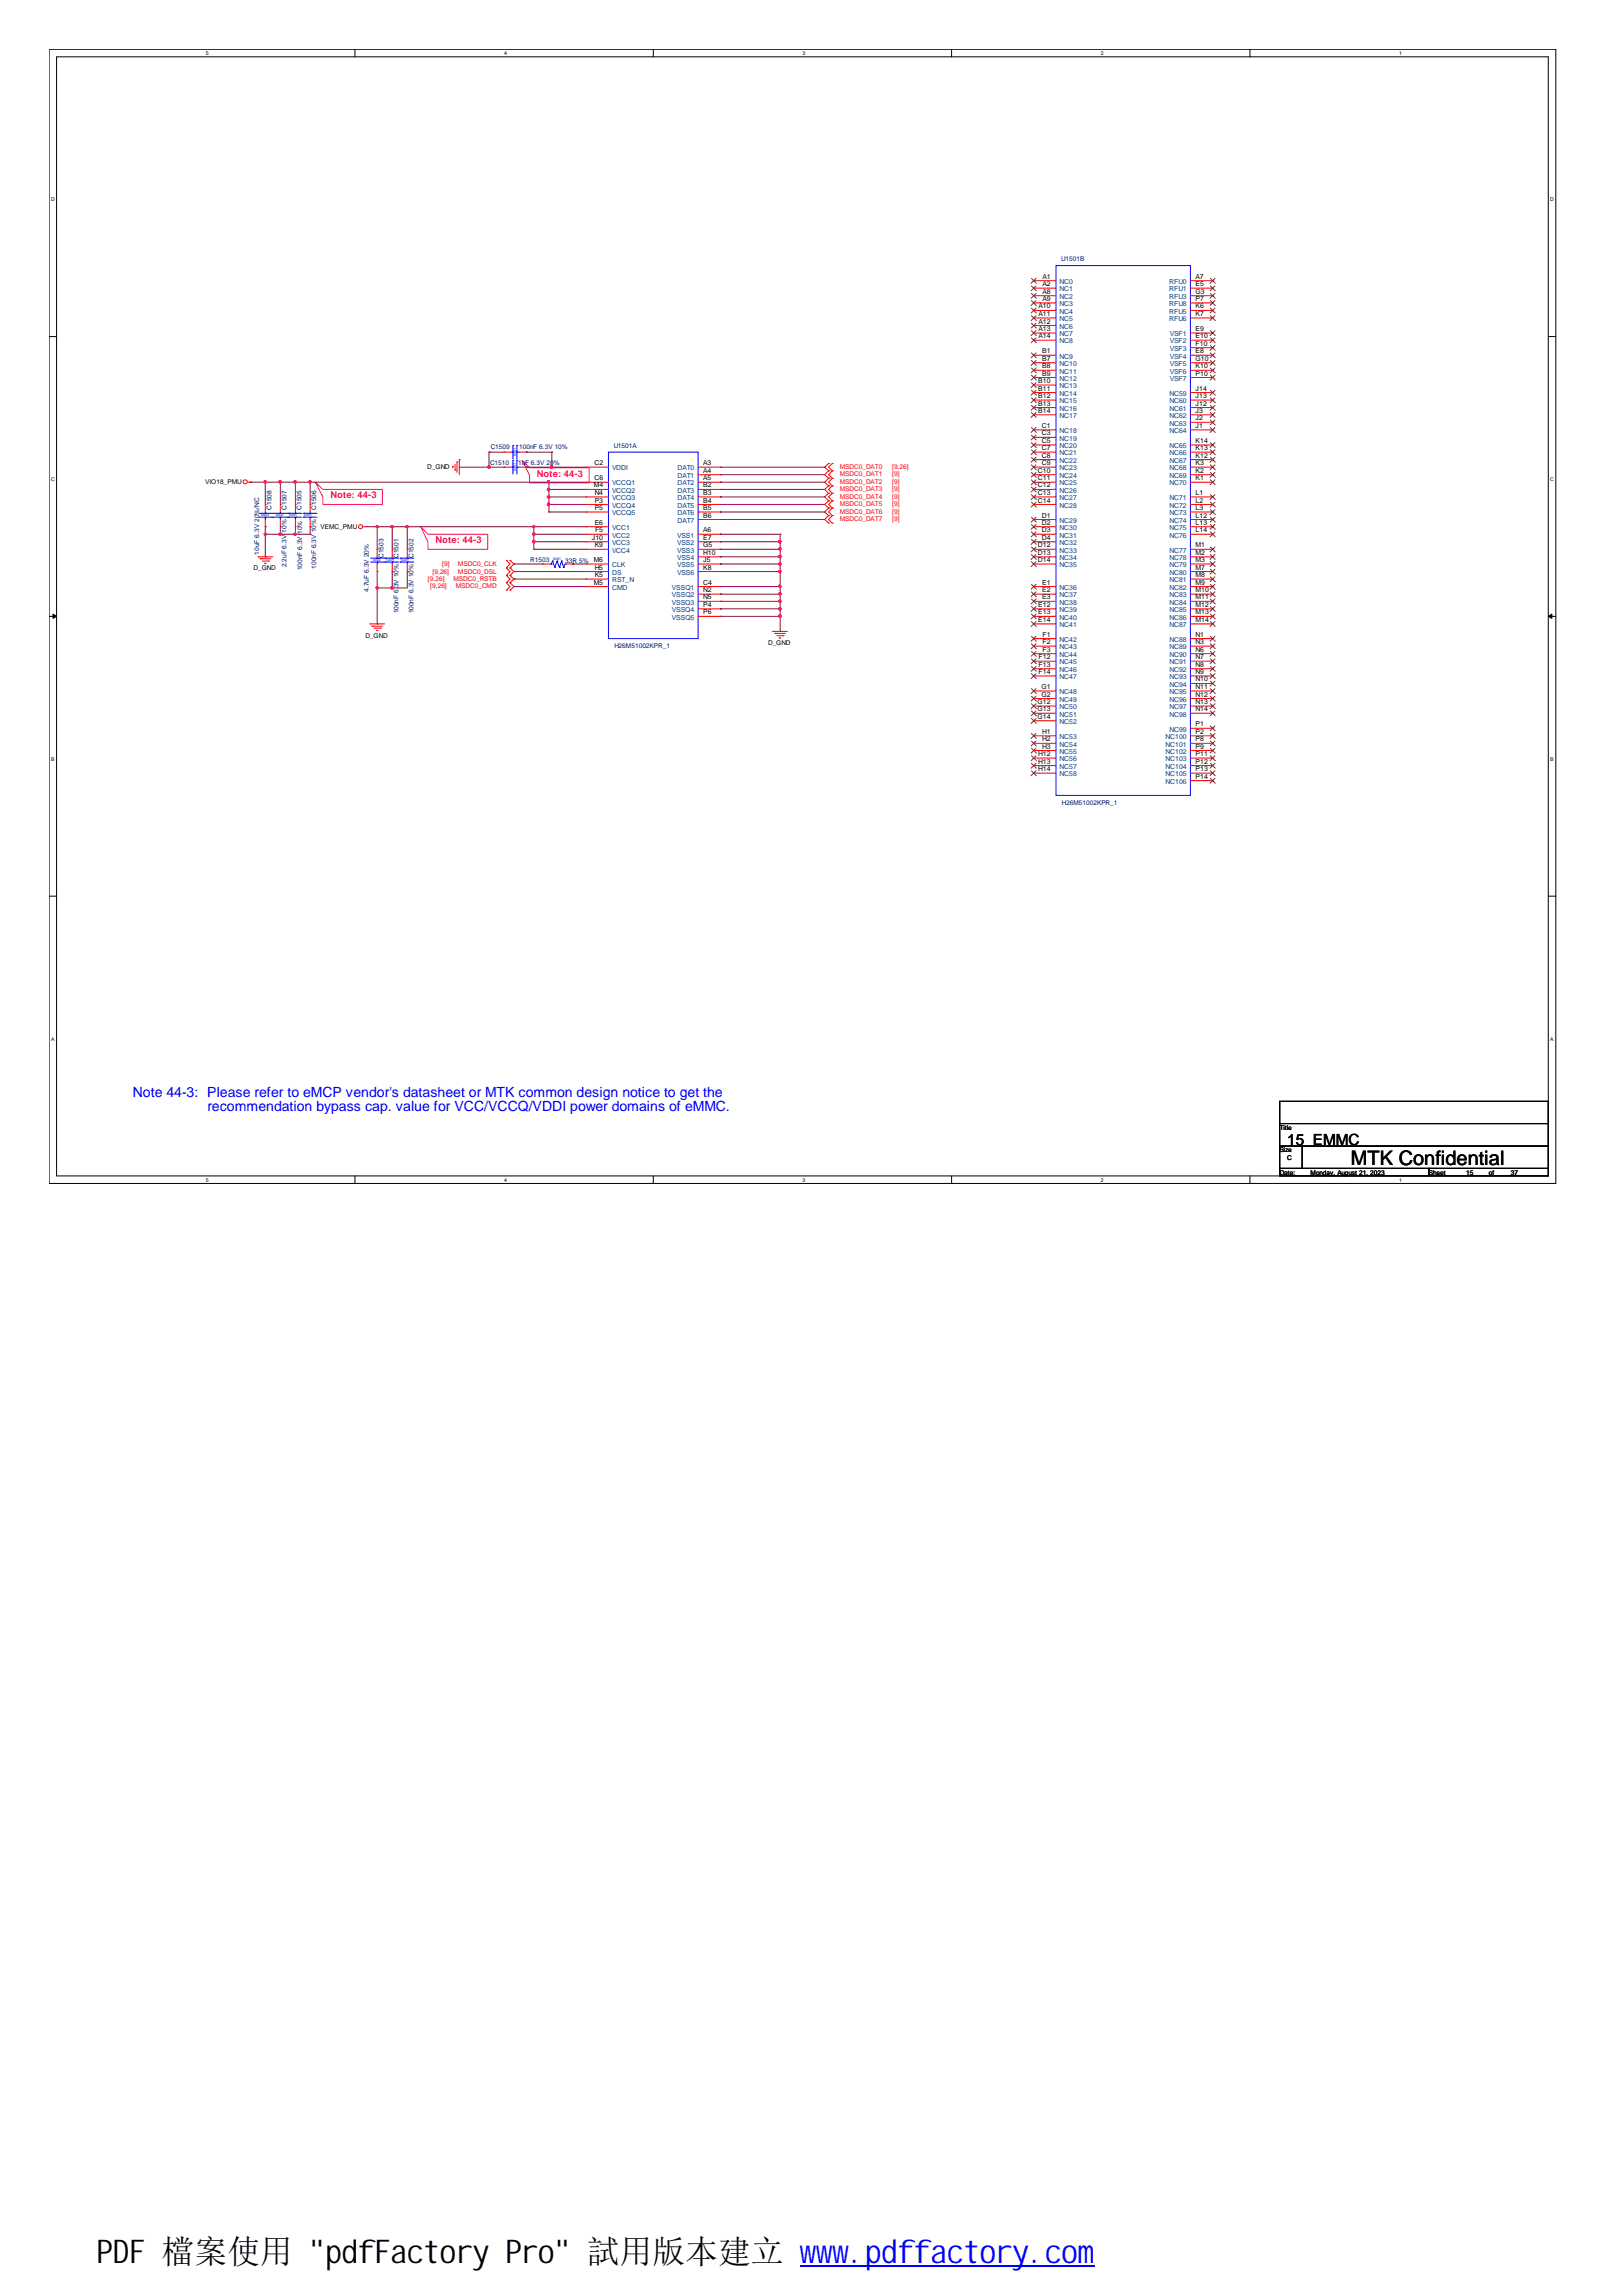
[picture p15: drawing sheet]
<svg xmlns="http://www.w3.org/2000/svg" width="210mm" height="297mm" viewBox="0 0 210 297" stroke-linecap="round" stroke-linejoin="round" font-family="sans-serif">
<defs><g id="words">
<text font-size="4.2" x="12.5" y="292.7">PDF 檔案使用 &quot;pdfFactory Pro&quot; 試用版本建立 www.pdffactory.com</text>
<text font-size="2.6" x="174.8" y="150.7">MTK Confidential</text>
<text font-size="2" x="166.6" y="148.2">15_EMMC</text>
<g font-size="1.8" fill="#00f">
<text x="17.2" y="141.9">Note 44-3: Please refer to eMCP vendor's datasheet or MTK common design notice to get the</text>
<text x="26.8" y="143.8">recommendation bypass cap. value for VCC/VCCQ/VDDI power domains of eMMC.</text>
</g>
<g font-size="1.2" fill="#ff0080">
<text x="42.8" y="64.5">Note: 44-3</text>
<text x="69.5" y="61.7">Note: 44-3</text>
<text x="56.3" y="70.3">Note: 44-3</text>
</g>
<g font-size=".9">
<text x="134.4" y="39.9">A10</text>
<text x="134.4" y="40.9">A11</text>
<text x="134.4" y="41.9">A12</text>
<text x="134.9" y="36.1">A1</text>
<text x="134.9" y="37">A2</text>
<text x="134.9" y="38">A8</text>
<text x="134.9" y="38.9">A9</text>
<text x="154.7" y="36.1">A7</text>
<text x="154.7" y="37">E5</text>
<text x="154.7" y="38">G3</text>
<text x="154.7" y="39.9">K6</text>
<text x="154.7" y="40.9">K7</text>
<text x="154.7" y="38.9">P7</text>
<text x="134.4" y="42.8">A13</text>
<text x="134.4" y="43.8">A14</text>
<text x="134.9" y="45.7">B1</text>
<text x="134.9" y="46.7">B7</text>
<text x="134.9" y="47.7">B8</text>
<text x="154.7" y="45.7">E8</text>
<text x="154.7" y="46.7">G10</text>
<text x="154.7" y="47.7">K10</text>
<text x="154.7" y="42.8">E9</text>
<text x="154.7" y="43.8">E10</text>
<text x="154.7" y="44.7">F10</text>
<text x="134.4" y="49.6">B10</text>
<text x="134.4" y="50.5">B11</text>
<text x="134.4" y="51.5">B12</text>
<text x="134.4" y="52.5">B13</text>
<text x="134.4" y="53.4">B14</text>
<text x="134.9" y="48.6">B9</text>
<text x="154.7" y="48.6">P10</text>
<text x="154.7" y="50.5">J14</text>
<text x="154.7" y="51.5">J13</text>
<text x="154.7" y="52.5">J12</text>
<text x="154.7" y="53.4">J3</text>
<text x="134.8" y="55.4">C1</text>
<text x="134.8" y="56.3">C3</text>
<text x="134.8" y="57.3">C5</text>
<text x="134.8" y="58.2">C7</text>
<text x="134.8" y="59.2">C8</text>
<text x="154.7" y="54.4">J2</text>
<text x="154.7" y="55.4">J1</text>
<text x="154.7" y="57.3">K14</text>
<text x="154.7" y="58.2">K13</text>
<text x="154.7" y="59.2">K12</text>
<text x="76.8" y="63.1">M4</text>
<text x="76.9" y="60.2">C2</text>
<text x="76.9" y="62.1">C6</text>
<text x="77" y="64">N4</text>
<text x="77" y="65">P3</text>
<text x="77" y="66">P5</text>
<text x="91" y="60.2">A3</text>
<text x="91" y="61.2">A4</text>
<text x="91" y="62.1">A5</text>
<text x="91" y="63.1">B2</text>
<text x="91" y="64">B3</text>
<text x="91" y="65">B4</text>
<text x="91" y="66">B5</text>
<text x="134.3" y="61.2">C10</text>
<text x="134.3" y="62.1">C11</text>
<text x="134.3" y="63.1">C12</text>
<text x="134.3" y="64">C13</text>
<text x="134.3" y="65">C14</text>
<text x="134.8" y="60.2">C9</text>
<text x="154.7" y="60.2">K3</text>
<text x="154.7" y="61.2">K2</text>
<text x="154.7" y="62.1">K1</text>
<text x="154.7" y="64">L1</text>
<text x="154.7" y="65">L2</text>
<text x="154.7" y="66">L3</text>
<text x="76.6" y="69.8">J10</text>
<text x="77" y="67.9">E6</text>
<text x="77" y="70.8">K9</text>
<text x="77" y="68.9">F5</text>
<text x="91" y="67">B6</text>
<text x="91" y="68.9">A6</text>
<text x="91" y="69.8">E7</text>
<text x="91" y="70.8">G5</text>
<text x="91" y="71.8">H10</text>
<text x="134.3" y="70.8">D12</text>
<text x="134.3" y="71.8">D13</text>
<text x="134.8" y="67">D1</text>
<text x="134.8" y="67.9">D2</text>
<text x="134.8" y="68.9">D3</text>
<text x="134.8" y="69.8">D4</text>
<text x="154.7" y="67">L12</text>
<text x="154.7" y="67.9">L13</text>
<text x="154.7" y="68.9">L14</text>
<text x="154.7" y="70.8">M1</text>
<text x="154.7" y="71.8">M2</text>
<text x="76.8" y="72.7">M6</text>
<text x="76.8" y="75.6">M5</text>
<text x="77" y="73.7">H5</text>
<text x="77" y="74.7">K5</text>
<text x="91" y="72.7">J5</text>
<text x="91" y="73.7">K8</text>
<text x="91" y="75.6">C4</text>
<text x="91" y="76.6">N2</text>
<text x="91" y="77.5">N5</text>
<text x="134.3" y="72.7">D14</text>
<text x="134.9" y="75.6">E1</text>
<text x="134.9" y="76.6">E2</text>
<text x="134.9" y="77.5">E3</text>
<text x="154.7" y="72.7">M3</text>
<text x="154.7" y="73.7">M7</text>
<text x="154.7" y="74.7">M8</text>
<text x="154.7" y="75.6">M9</text>
<text x="154.7" y="76.6">M10</text>
<text x="154.7" y="77.5">M11</text>
<text x="91" y="78.5">P4</text>
<text x="91" y="79.5">P6</text>
<text x="134.4" y="78.5">E12</text>
<text x="134.4" y="79.5">E13</text>
<text x="134.4" y="80.5">E14</text>
<text x="134.9" y="82.4">F1</text>
<text x="134.9" y="83.3">F2</text>
<text x="154.7" y="78.5">M12</text>
<text x="154.7" y="79.5">M13</text>
<text x="154.7" y="80.5">M14</text>
<text x="154.7" y="82.4">N1</text>
<text x="154.7" y="83.3">N3</text>
<text x="134.4" y="85.3">F12</text>
<text x="134.4" y="86.3">F13</text>
<text x="134.4" y="87.2">F14</text>
<text x="134.8" y="89.1">G1</text>
<text x="134.9" y="84.3">F3</text>
<text x="154.7" y="84.3">N6</text>
<text x="154.7" y="85.3">N7</text>
<text x="154.7" y="86.3">N8</text>
<text x="154.7" y="87.2">N9</text>
<text x="154.7" y="88.2">N10</text>
<text x="154.7" y="89.1">N11</text>
<text x="134.3" y="91.1">G12</text>
<text x="134.3" y="92">G13</text>
<text x="134.3" y="93">G14</text>
<text x="134.8" y="90.1">G2</text>
<text x="134.9" y="94.9">H1</text>
<text x="134.9" y="95.9">H2</text>
<text x="154.7" y="90.1">N12</text>
<text x="154.7" y="91.1">N13</text>
<text x="154.7" y="92">N14</text>
<text x="154.7" y="94">P1</text>
<text x="154.7" y="94.9">P2</text>
<text x="154.7" y="95.9">P8</text>
<text x="134.4" y="97.8">H12</text>
<text x="134.4" y="98.8">H13</text>
<text x="134.4" y="99.8">H14</text>
<text x="134.9" y="96.8">H3</text>
<text x="154.7" y="96.8">P9</text>
<text x="154.7" y="97.8">P11</text>
<text x="154.7" y="98.8">P12</text>
<text x="154.7" y="99.8">P13</text>
<text x="154.7" y="100.7">P14</text>
</g>
<g font-size=".9" fill="#004080">
<text x="137.1" y="36.7">NC0</text>
<text x="137.1" y="37.7">NC1</text>
<text x="137.1" y="38.7">NC2</text>
<text x="137.1" y="39.6">NC3</text>
<text x="137.1" y="40.6">NC4</text>
<text x="137.1" y="41.6">NC5</text>
<text x="151.3" y="36.7">RFU0</text>
<text x="151.3" y="37.7">RFU1</text>
<text x="151.3" y="38.7">RFU3</text>
<text x="151.3" y="40.6">RFU5</text>
<text x="151.3" y="41.6">RFU6</text>
<text x="151.3" y="39.6">RFU8</text>
<text x="137.1" y="42.5">NC6</text>
<text x="137.1" y="43.5">NC7</text>
<text x="137.1" y="44.4">NC8</text>
<text x="137.1" y="46.4">NC9</text>
<text x="137.1" y="47.4">NC10</text>
<text x="151.4" y="46.4">VSF4</text>
<text x="151.4" y="47.4">VSF5</text>
<text x="151.4" y="43.5">VSF1</text>
<text x="151.4" y="44.4">VSF2</text>
<text x="151.4" y="45.4">VSF3</text>
<text x="137.1" y="48.3">NC11</text>
<text x="137.1" y="49.3">NC12</text>
<text x="137.1" y="50.2">NC13</text>
<text x="137.1" y="51.2">NC14</text>
<text x="137.1" y="52.2">NC15</text>
<text x="137.1" y="53.2">NC16</text>
<text x="151.3" y="51.2">NC59</text>
<text x="151.3" y="52.2">NC60</text>
<text x="151.3" y="53.2">NC61</text>
<text x="151.4" y="48.3">VSF6</text>
<text x="151.4" y="49.3">VSF7</text>
<text x="137.1" y="54.1">NC17</text>
<text x="137.1" y="56">NC18</text>
<text x="137.1" y="57">NC19</text>
<text x="137.1" y="58">NC20</text>
<text x="137.1" y="58.9">NC21</text>
<text x="137.1" y="59.9">NC22</text>
<text x="151.3" y="54.1">NC62</text>
<text x="151.3" y="55.1">NC63</text>
<text x="151.3" y="56">NC64</text>
<text x="151.3" y="58">NC65</text>
<text x="151.3" y="58.9">NC66</text>
<text x="151.3" y="59.9">NC67</text>
<text x="79.2" y="60.9">VDDI</text>
<text x="79.2" y="62.8">VCCQ1</text>
<text x="79.2" y="63.7">VCCQ2</text>
<text x="79.2" y="64.7">VCCQ3</text>
<text x="79.2" y="65.7">VCCQ4</text>
<text x="87.7" y="60.9">DAT0</text>
<text x="87.7" y="61.8">DAT1</text>
<text x="87.7" y="62.8">DAT2</text>
<text x="87.7" y="63.7">DAT3</text>
<text x="87.7" y="64.7">DAT4</text>
<text x="87.7" y="65.7">DAT5</text>
<text x="137.1" y="60.9">NC23</text>
<text x="137.1" y="61.8">NC24</text>
<text x="137.1" y="62.8">NC25</text>
<text x="137.1" y="63.7">NC26</text>
<text x="137.1" y="64.7">NC27</text>
<text x="137.1" y="65.7">NC28</text>
<text x="151.3" y="60.9">NC68</text>
<text x="151.3" y="61.8">NC69</text>
<text x="151.3" y="62.8">NC70</text>
<text x="151.3" y="64.7">NC71</text>
<text x="151.3" y="65.7">NC72</text>
<text x="79.2" y="66.7">VCCQ5</text>
<text x="79.2" y="68.6">VCC1</text>
<text x="79.2" y="69.5">VCC2</text>
<text x="79.2" y="70.5">VCC3</text>
<text x="79.2" y="71.5">VCC4</text>
<text x="87.6" y="69.5">VSS1</text>
<text x="87.6" y="70.5">VSS2</text>
<text x="87.6" y="71.5">VSS3</text>
<text x="87.7" y="66.7">DAT6</text>
<text x="87.7" y="67.6">DAT7</text>
<text x="137.1" y="67.6">NC29</text>
<text x="137.1" y="68.6">NC30</text>
<text x="137.1" y="69.5">NC31</text>
<text x="137.1" y="70.5">NC32</text>
<text x="137.1" y="71.5">NC33</text>
<text x="151.3" y="66.7">NC73</text>
<text x="151.3" y="67.6">NC74</text>
<text x="151.3" y="68.6">NC75</text>
<text x="151.3" y="69.5">NC76</text>
<text x="151.3" y="71.5">NC77</text>
<text x="79.2" y="73.4">CLK</text>
<text x="79.2" y="74.4">DS</text>
<text x="79.2" y="75.3">RST_N</text>
<text x="79.2" y="76.3">CMD</text>
<text x="87" y="76.3">VSSQ1</text>
<text x="87" y="77.3">VSSQ2</text>
<text x="87.6" y="72.5">VSS4</text>
<text x="87.6" y="73.4">VSS5</text>
<text x="87.6" y="74.4">VSS6</text>
<text x="137.1" y="72.5">NC34</text>
<text x="137.1" y="73.4">NC35</text>
<text x="137.1" y="76.3">NC36</text>
<text x="137.1" y="77.3">NC37</text>
<text x="151.3" y="72.5">NC78</text>
<text x="151.3" y="73.4">NC79</text>
<text x="151.3" y="74.4">NC80</text>
<text x="151.3" y="75.3">NC81</text>
<text x="151.3" y="76.3">NC82</text>
<text x="151.3" y="77.3">NC83</text>
<text x="87" y="78.2">VSSQ3</text>
<text x="87" y="79.2">VSSQ4</text>
<text x="87" y="80.2">VSSQ5</text>
<text x="137.1" y="78.2">NC38</text>
<text x="137.1" y="79.2">NC39</text>
<text x="137.1" y="80.2">NC40</text>
<text x="137.1" y="81.1">NC41</text>
<text x="137.1" y="83">NC42</text>
<text x="151.3" y="78.2">NC84</text>
<text x="151.3" y="79.2">NC85</text>
<text x="151.3" y="80.2">NC86</text>
<text x="151.3" y="81.1">NC87</text>
<text x="151.3" y="83">NC88</text>
<text x="137.1" y="84">NC43</text>
<text x="137.1" y="85">NC44</text>
<text x="137.1" y="86">NC45</text>
<text x="137.1" y="86.9">NC46</text>
<text x="137.1" y="87.9">NC47</text>
<text x="137.1" y="89.8">NC48</text>
<text x="151.3" y="84">NC89</text>
<text x="151.3" y="85">NC90</text>
<text x="151.3" y="86">NC91</text>
<text x="151.3" y="86.9">NC92</text>
<text x="151.3" y="87.9">NC93</text>
<text x="151.3" y="88.8">NC94</text>
<text x="151.3" y="89.8">NC95</text>
<text x="137.1" y="90.8">NC49</text>
<text x="137.1" y="91.8">NC50</text>
<text x="137.1" y="92.7">NC51</text>
<text x="137.1" y="93.7">NC52</text>
<text x="137.1" y="95.6">NC53</text>
<text x="150.8" y="95.6">NC100</text>
<text x="151.3" y="90.8">NC96</text>
<text x="151.3" y="91.8">NC97</text>
<text x="151.3" y="92.7">NC98</text>
<text x="151.3" y="94.6">NC99</text>
<text x="137.1" y="96.6">NC54</text>
<text x="137.1" y="97.5">NC55</text>
<text x="137.1" y="98.5">NC56</text>
<text x="137.1" y="99.5">NC57</text>
<text x="137.1" y="100.4">NC58</text>
<text x="150.8" y="96.6">NC101</text>
<text x="150.8" y="97.5">NC102</text>
<text x="150.8" y="98.5">NC103</text>
<text x="150.8" y="99.5">NC104</text>
<text x="150.8" y="100.4">NC105</text>
<text x="150.8" y="101.4">NC106</text>
</g>
<g font-size=".8" fill="#000080">
<text x="137.3" y="33.8">U1501B</text>
<text x="63.5" y="58.2">C1509</text>
<text x="67.2" y="58.2">100nF 6.3V 10%</text>
<text x="79.4" y="57.9">U1501A</text>
<text x="35.1" y="65.9" transform="rotate(-90 35.1 65.9)">C1508</text>
<text x="37.1" y="65.9" transform="rotate(-90 37.1 65.9)">C1507</text>
<text x="39" y="65.9" transform="rotate(-90 39 65.9)">C1505</text>
<text x="40.9" y="65.9" transform="rotate(-90 40.9 65.9)">C1506</text>
<text x="63.4" y="60.1">C1510</text>
<text x="67.1" y="60.1">1uF 6.3V 20%</text>
<text x="33.5" y="71.7" transform="rotate(-90 33.5 71.7)">10uF 6.3V 20%/NC</text>
<text x="37.1" y="73.4" transform="rotate(-90 37.1 73.4)">2.2uF 6.3V 10%</text>
<text x="39.1" y="73.8" transform="rotate(-90 39.1 73.8)">100nF 6.3V 10%</text>
<text x="40.9" y="73.6" transform="rotate(-90 40.9 73.6)">100nF 6.3V 10%</text>
<text x="47.7" y="76.6" transform="rotate(-90 47.7 76.6)">4.7uF 6.3V 20%</text>
<text x="49.6" y="72.2" transform="rotate(-90 49.6 72.2)">C1503</text>
<text x="51.6" y="72.2" transform="rotate(-90 51.6 72.2)">C1501</text>
<text x="53.5" y="72.2" transform="rotate(-90 53.5 72.2)">C1502</text>
<text x="68.6" y="72.7">R1503</text>
<text x="73.2" y="72.8">33R 5%</text>
<text x="51.6" y="79.4" transform="rotate(-90 51.6 79.4)">100nF 6.3V 10%</text>
<text x="53.5" y="79.4" transform="rotate(-90 53.5 79.4)">100nF 6.3V 10%</text>
<text x="79.5" y="83.8">H26M51002KPR_1</text>
<text x="137.4" y="104.1">H26M51002KPR_1</text>
</g>
<g font-size=".8">
<text x="26.5" y="62.6">VIO18_PMU</text>
<text x="55.3" y="60.6">D_GND</text>
<text x="41.5" y="68.4">VEMC_PMU</text>
<text x="32.8" y="73.8">D_GND</text>
<text x="47.3" y="82.5">D_GND</text>
<text x="99.4" y="83.4">D_GND</text>
<text x="165.6" y="146.2">Title</text>
<text x="165.6" y="149.1">Size</text>
<text x="165.6" y="152">Date:</text>
<text x="166.6" y="150.1">C</text>
<text x="169.6" y="152">Monday, August 21, 2023</text>
<text x="184.9" y="152">Sheet</text>
<text x="189.7" y="152">15</text>
<text x="192.7" y="152">of</text>
<text x="195.5" y="152">37</text>
</g>
<g font-size=".8" fill="#f00">
<text x="108.7" y="60.6">MSDC0_DAT0</text>
<text x="108.7" y="61.6">MSDC0_DAT1</text>
<text x="108.7" y="62.6">MSDC0_DAT2</text>
<text x="108.7" y="63.6">MSDC0_DAT3</text>
<text x="108.7" y="64.5">MSDC0_DAT4</text>
<text x="108.7" y="65.5">MSDC0_DAT5</text>
<text x="115.4" y="60.6">[9,26]</text>
<text x="115.4" y="61.6">[9]</text>
<text x="115.4" y="62.6">[9]</text>
<text x="115.4" y="63.6">[9]</text>
<text x="115.4" y="64.5">[9]</text>
<text x="115.4" y="65.5">[9]</text>
<text x="108.7" y="66.4">MSDC0_DAT6</text>
<text x="108.7" y="67.4">MSDC0_DAT7</text>
<text x="115.4" y="66.4">[9]</text>
<text x="115.4" y="67.4">[9]</text>
<text x="55.4" y="75.1">[9,26]</text>
<text x="55.7" y="76.1">[9,26]</text>
<text x="56" y="74.2">[9,26]</text>
<text x="57.2" y="73.2">[9]</text>
<text x="58.7" y="75.1">MSDC0_RSTB</text>
<text x="59" y="76.1">MSDC0_CMD</text>
<text x="59.3" y="73.2">MSDC0_CLK</text>
<text x="59.3" y="74.2">MSDC0_DSL</text>
</g>
<g font-size=".7">
<text x="26.6" y="7.1">5</text>
<text x="65.2" y="7.1">4</text>
<text x="103.8" y="7.1">3</text>
<text x="142.5" y="7.1">2</text>
<text x="181.1" y="7.1">1</text>
<text x="6.6" y="26.1">D</text>
<text x="200.6" y="26.1">D</text>
<text x="6.6" y="62.3">C</text>
<text x="200.6" y="62.3">C</text>
<text x="6.6" y="98.5">B</text>
<text x="200.6" y="98.5">B</text>
<text x="6.6" y="134.6">A</text>
<text x="200.6" y="134.6">A</text>
<text x="26.6" y="152.9">5</text>
<text x="65.2" y="152.9">4</text>
<text x="103.8" y="152.9">3</text>
<text x="142.5" y="152.9">2</text>
<text x="181.1" y="152.9">1</text>
</g>
<g font-size=".5" fill="#00f">
<text x="66.8" y="59" transform="rotate(-90 66.8 59)">0201</text>
<text x="66.8" y="60.9" transform="rotate(-90 66.8 60.9)">0201</text>
<text x="33.8" y="66.8">0402</text>
<text x="35.7" y="66.8">0402</text>
<text x="37.4" y="66.8">0201</text>
<text x="39.4" y="66.8">0201</text>
<text x="48.3" y="72.6">0402</text>
<text x="50" y="72.6">0201</text>
<text x="51.9" y="72.6">0201</text>
<text x="71.6" y="72.5">0201</text>
</g>
</g></defs>
<path d="M6.3 6.4h195v146.7h-195zM7.3 7.4h193.1v144.7h-193.1z" fill="none" stroke="#000" stroke-width=".13"/>
<g fill="#fff">
<path d="M26.6 6.5h.4v.8h-.4z"/>
<path d="M26.6 152.3h.4v.7h-.4z"/>
</g>
<path d="M45.9 6.4v1M45.9 152.1v1" fill="none" stroke="#000" stroke-width=".13"/>
<g fill="#fff">
<path d="M65.2 6.5h.4v.8h-.4z"/>
<path d="M65.2 152.3h.4v.7h-.4z"/>
</g>
<path d="M84.5 6.4v1M84.5 152.1v1" fill="none" stroke="#000" stroke-width=".13"/>
<g fill="#fff">
<path d="M103.8 6.5h.4v.8h-.4z"/>
<path d="M103.8 152.3h.4v.7h-.4z"/>
</g>
<path d="M123.1 6.4v1M123.1 152.1v1" fill="none" stroke="#000" stroke-width=".13"/>
<g fill="#fff">
<path d="M142.5 6.5h.3v.8h-.3z"/>
<path d="M142.5 152.3h.3v.7h-.3z"/>
</g>
<path d="M161.8 6.4v1M161.8 152.1v1" fill="none" stroke="#000" stroke-width=".13"/>
<g fill="#fff">
<path d="M181.1 6.5h.3v.8h-.3z"/>
<path d="M181.1 152.3h.3v.7h-.3z"/>
<path d="M6.6 25.4h.5v.8h-.5z"/>
<path d="M200.6 25.4h.5v.8h-.5z"/>
<path d="M6.6 61.6h.5v.8h-.5z"/>
<path d="M200.6 61.6h.5v.8h-.5z"/>
</g>
<path d="M6.3 43.5h1M200.4 43.5h.9" fill="none" stroke="#000" stroke-width=".13"/>
<g fill="#fff">
<path d="M6.6 97.8h.5v.8h-.5z"/>
<path d="M200.6 97.8h.5v.8h-.5z"/>
</g>
<path d="M6.3 79.7h1M200.4 79.7h.9" fill="none" stroke="#000" stroke-width=".13"/>
<g fill="#000" stroke="#000" stroke-width=".13">
<path d="M6.9 79.4l.4 .3-.4 .3z" fill-rule="evenodd"/>
<path d="M200.4 79.7l.4-.3v.6z" fill-rule="evenodd"/>
</g>
<g fill="#fff">
<path d="M6.6 134h.5v.8h-.5z"/>
<path d="M200.6 134h.5v.8h-.5z"/>
</g>
<path d="M6.3 115.9h1M200.4 115.9h.9M165.6 142.5h34.8v2.9h-34.8zM165.6 145.4h34.8v2.9h-34.8zM165.6 151.2h19.3v.9h-19.3zM165.6 148.3h2.9v2.9h-2.9zM168.5 148.3h31.9v2.9h-31.9zM184.9 151.2h15.5v.9h-15.5z" fill="none" stroke="#000" stroke-width=".13"/>
<path d="M67.6 59.5l.9 1h7.7v2h-7.7v-1zM40.8 62.4l1 .9h7.7v2h-7.7v-1zM54.4 68.1l1 1h7.7v2h-7.7v-1z" fill="none" stroke="#ff0080" stroke-width=".13"/>
<g fill="none" stroke="#f00" stroke-width=".13">
<path d="M133.8 36.3h.1M133.8 37.3h.1M133.8 38.3h.1M133.8 39.2h.1M133.8 36.3h2.9M133.8 37.3h2.9M133.8 38.3h2.9M133.8 39.2h2.9M154.1 36.3h2.8M154.1 37.3h2.8M154.1 38.3h2.8M154.1 39.2h2.8"/>
<path d="M156.9 36.3h.1M156.9 37.3h.1M156.9 38.3h.1M156.9 39.2h.1M59.1 59.8h.1M59.1 59.8v1.3M59.4 59.5h.1M59.4 59.5v1.9M65.2 58.5h.1M65.2 58.5h1M67.2 58.5h.9M68.1 58.5h.1"/>
<path d="M107.2 60h.1M107.2 60l-.5 .4 .5 .5M107.7 60h.1M107.7 60l-.5 .4 .5 .5M133.8 40.2h.1M133.8 41.1h.1M133.8 42.1h.1M133.8 43.1h.1M133.8 44h.1M133.8 46h.1M133.8 46.9h.1M133.8 47.9h.1"/>
<path d="M133.8 48.8h.1M133.8 49.8h.1M133.8 50.8h.1M133.8 51.8h.1M133.8 52.7h.1M133.8 53.7h.1M133.8 55.6h.1M133.8 56.6h.1M133.8 57.6h.1M133.8 58.5h.1M133.8 59.5h.1M133.8 58.5h2.9"/>
<path d="M133.8 40.2h2.9M133.8 41.1h2.9M133.8 42.1h2.9M133.8 43.1h2.9M133.8 44h2.9M133.8 46h2.9M133.8 46.9h2.9M133.8 47.9h2.9M133.8 48.8h2.9M133.8 49.8h2.9M133.8 50.8h2.9M133.8 51.8h2.9"/>
<path d="M133.8 52.7h2.9M133.8 53.7h2.9M133.8 55.6h2.9M133.8 56.6h2.9M133.8 57.6h2.9M133.8 59.5h2.9M154.1 58.5h2.8M154.1 40.2h2.8M154.1 41.1h2.8M154.1 43.1h2.8M154.1 44h2.8M154.1 46h2.8"/>
<path d="M154.1 46.9h2.8M154.1 47.9h2.8M154.1 48.8h2.8M154.1 50.8h2.8M154.1 51.8h2.8M154.1 52.7h2.8M154.1 53.7h2.8M154.1 55.6h2.8M154.1 57.6h2.8M154.1 59.5h2.8M154.1 45h2.8M154.1 54.6h2.8"/>
<path d="M156.9 46h.1M156.9 46.9h.1M156.9 40.2h.1M156.9 41.1h.1M156.9 47.9h.1M156.9 48.8h.1M156.9 43.1h.1M156.9 44h.1M156.9 45h.1M156.9 50.8h.1M156.9 51.8h.1M156.9 52.7h.1"/>
<path d="M156.9 53.7h.1M156.9 54.6h.1M156.9 55.6h.1M156.9 57.6h.1M156.9 58.5h.1M156.9 59.5h.1M32 62.4h.4M32.4 62.4h.1M33.4 72h.1M33.4 72h1.9M33.7 72.3h.1M33.7 72.3h1.3"/>
<path d="M34 72.6h.8M34.2 72.9h.1M34.2 72.9h.3M34.3 65.3h.1M34.3 68.1h.1M34.3 65.3v.9M34.3 67.2v.9M34.8 72.6h.1M36.3 65.3h.1M36.3 68.1h.1M36.3 65.3v.9M36.3 67.2v.9"/>
<path d="M38.2 65.3h.1M38.2 68.1h.1M38.2 65.3v.9M38.2 67.2v.9M40.1 65.3h.1M40.1 68.1h.1M40.1 65.3v.9M40.1 67.2v.9M47 68.1h.4M47.4 68.1h.1M48.8 71.1h.1M48.8 73.9h.1"/>
<path d="M48.8 71.1v.9M48.8 73v.9M50.8 71.1h.1M50.8 73.9h.1M50.8 71.1v.9M50.8 73v.9M52.7 71.1h.1M52.7 73.9h.1M52.7 71.1v.9M52.7 73v.9M58.6 60.4h.1M58.6 60.4v.1"/>
<path d="M58.9 60.8h.1M58.9 60.1v.7M65.2 60.4h.1M65.2 60.4h1M65.5 73.5h.1M65.5 72.5h.1M65.5 74.5h.1M65.5 76.4h.1M65.5 75.4h.1M65.5 72.5l.5 .5-.5 .5M65.5 73.5l.5 .4-.5 .6M65.5 75.4l.5 .5-.5 .5"/>
<path d="M65.5 74.5l.5 .4-.5 .5M66 72.5h.1M66 73.5h.1M66 74.5h.1M66 75.4h.1M66 76.4h.1M66 72.5l.5 .5-.5 .5M66 73.5l.5 .4-.5 .6M66 75.4l.5 .5-.5 .5M66 74.5l.5 .4-.5 .5M67.2 60.4h.9M68.1 60.4h.1"/>
<path d="M70.3 73h.1M70.3 73h.9M73.2 73h.9M74.1 73h.1M75.9 60.4h.1M75.9 62.4h.1M75.9 63.3h.1M75.9 64.3h.1M75.9 65.3h.1M75.9 66.2h.1M75.9 68.1h.1M75.9 69.1h.1"/>
<path d="M75.9 70.1h.1M75.9 71.1h.1M75.9 73h.1M75.9 73.9h.1M75.9 74.9h.1M75.9 75.9h.1M75.9 62.4h2.8M75.9 68.1h2.8M75.9 60.4h2.8M75.9 63.3h2.8M75.9 64.3h2.8M75.9 65.3h2.8"/>
<path d="M75.9 66.2h2.8M75.9 69.1h2.8M75.9 70.1h2.8M75.9 71.1h2.8M75.9 73h2.8M75.9 73.9h2.8M75.9 74.9h2.8M75.9 75.9h2.8M90.3 62.4h2.9M90.3 72h2.9M90.3 60.4h2.9M90.3 63.3h2.9"/>
<path d="M90.3 64.3h2.9M90.3 65.3h2.9M90.3 66.2h2.9M90.3 69.1h2.9M90.3 70.1h2.9M90.3 71.1h2.9M90.3 73h2.9M90.3 73.9h2.9M90.3 75.9h2.9M90.3 61.4h2.9M90.3 67.2h2.9M90.3 76.9h2.9"/>
<path d="M90.3 77.8h2.9M90.3 78.8h2.9M90.3 79.7h2.9M93.2 60.4h.1M93.2 61.4h.1M93.2 62.4h.1M93.2 63.3h.1M93.2 64.3h.1M93.2 65.3h.1M93.2 66.2h.1M93.2 67.2h.1M93.2 69.1h.1"/>
<path d="M93.2 70.1h.1M93.2 71.1h.1M93.2 72h.1M93.2 73h.1M93.2 73.9h.1M93.2 75.9h.1M93.2 76.9h.1M93.2 77.8h.1M93.2 78.8h.1M93.2 79.7h.1M107.2 60.9h.1M107.2 61.9h.1"/>
<path d="M107.2 62.9h.1M107.2 63.8h.1M107.2 64.8h.1M107.2 65.7h.1M107.2 66.7h.1M107.2 67.7h.1M107.2 60.9l-.5 .5 .5 .5M107.2 61.9l-.5 .5 .5 .5M107.2 62.9l-.5 .4 .5 .5M107.2 63.8l-.5 .5 .5 .5M107.2 64.8l-.5 .5 .5 .4M107.2 65.7l-.5 .5 .5 .5"/>
<path d="M107.2 66.7l-.5 .5 .5 .5M107.7 60.9h.1M107.7 61.9h.1M107.7 62.9h.1M107.7 63.8h.1M107.7 64.8h.1M107.7 65.7h.1M107.7 66.7h.1M107.7 67.7h.1M107.7 60.9l-.5 .5 .5 .5M107.7 61.9l-.5 .5 .5 .5M107.7 62.9l-.5 .4 .5 .5"/>
<path d="M107.7 63.8l-.5 .5 .5 .5M107.7 64.8l-.5 .5 .5 .4M107.7 65.7l-.5 .5 .5 .5M107.7 66.7l-.5 .5 .5 .5M133.8 60.4h.1M133.8 61.4h.1M133.8 62.4h.1M133.8 63.3h.1M133.8 64.3h.1M133.8 65.3h.1M133.8 67.2h.1M133.8 68.1h.1"/>
<path d="M133.8 69.1h.1M133.8 70.1h.1M133.8 71.1h.1M133.8 72h.1M133.8 73h.1M133.8 75.9h.1M133.8 76.9h.1M133.8 77.8h.1M133.8 78.8h.1M133.8 79.7h.1M133.8 62.4h2.9M133.8 68.1h2.9"/>
<path d="M133.8 72h2.9M133.8 60.4h2.9M133.8 63.3h2.9M133.8 64.3h2.9M133.8 65.3h2.9M133.8 69.1h2.9M133.8 70.1h2.9M133.8 71.1h2.9M133.8 73h2.9M133.8 75.9h2.9M133.8 61.4h2.9M133.8 67.2h2.9"/>
<path d="M133.8 76.9h2.9M133.8 77.8h2.9M133.8 78.8h2.9M133.8 79.7h2.9M154.1 62.4h2.8M154.1 68.1h2.8M154.1 72h2.8M154.1 60.4h2.8M154.1 64.3h2.8M154.1 65.3h2.8M154.1 66.2h2.8M154.1 69.1h2.8"/>
<path d="M154.1 71.1h2.8M154.1 73h2.8M154.1 73.9h2.8M154.1 74.9h2.8M154.1 75.9h2.8M154.1 61.4h2.8M154.1 67.2h2.8M154.1 76.9h2.8M154.1 77.8h2.8M154.1 78.8h2.8M154.1 79.7h2.8M156.9 60.4h.1"/>
<path d="M156.9 61.4h.1M156.9 62.4h.1M156.9 64.3h.1M156.9 65.3h.1M156.9 66.2h.1M156.9 67.2h.1M156.9 68.1h.1M156.9 69.1h.1M156.9 71.1h.1M156.9 72h.1M156.9 73h.1M156.9 73.9h.1"/>
<path d="M156.9 74.9h.1M156.9 75.9h.1M156.9 76.9h.1M156.9 77.8h.1M156.9 78.8h.1M156.9 79.7h.1M47.9 80.7h.1M47.9 80.7h1.9M48.1 81h.1M48.1 81h1.4M48.4 81.3h.8M48.7 81.6h.1"/>
<path d="M48.7 81.6h.2M49.2 81.3h.1M100 81.7h.1M100 81.7h1.9M100.3 81.9h.1M100.3 81.9h1.3M100.5 82.2h.8M100.8 82.5h.1M100.8 82.5h.2M101.3 82.2h.1M133.8 80.7h.1M133.8 82.6h.1"/>
<path d="M133.8 83.6h.1M133.8 84.6h.1M133.8 85.5h.1M133.8 86.5h.1M133.8 87.4h.1M133.8 89.4h.1M133.8 90.4h.1M133.8 91.3h.1M133.8 92.3h.1M133.8 93.2h.1M133.8 95.2h.1M133.8 96.2h.1"/>
<path d="M133.8 97.1h.1M133.8 98.1h.1M133.8 99h.1M133.8 80.7h2.9M133.8 82.6h2.9M133.8 83.6h2.9M133.8 84.6h2.9M133.8 85.5h2.9M133.8 86.5h2.9M133.8 87.4h2.9M133.8 89.4h2.9M133.8 90.4h2.9"/>
<path d="M133.8 91.3h2.9M133.8 92.3h2.9M133.8 93.2h2.9M133.8 95.2h2.9M133.8 96.2h2.9M133.8 97.1h2.9M133.8 98.1h2.9M133.8 99h2.9M154.1 80.7h2.8M154.1 82.6h2.8M154.1 83.6h2.8M154.1 84.6h2.8"/>
<path d="M154.1 85.5h2.8M154.1 86.5h2.8M154.1 87.4h2.8M154.1 89.4h2.8M154.1 90.4h2.8M154.1 91.3h2.8M154.1 92.3h2.8M154.1 95.2h2.8M154.1 96.2h2.8M154.1 97.1h2.8M154.1 98.1h2.8M154.1 99h2.8"/>
<path d="M154.1 88.4h2.8M154.1 94.2h2.8M156.9 80.7h.1M156.9 82.6h.1M156.9 83.6h.1M156.9 84.6h.1M156.9 85.5h.1M156.9 86.5h.1M156.9 87.4h.1M156.9 88.4h.1M156.9 89.4h.1M156.9 90.4h.1"/>
<path d="M156.9 91.3h.1M156.9 92.3h.1M156.9 94.2h.1M156.9 95.2h.1M156.9 96.2h.1M156.9 97.1h.1M156.9 98.1h.1M156.9 99h.1M133.8 100h.1M133.8 100h2.9M154.1 100h2.8M154.1 101h2.8"/>
<path d="M156.9 100h.1M156.9 101h.1"/>
<circle cx="31.7" cy="62.3" r=".27"/>
<circle cx="46.7" cy="68.1" r=".27"/>
</g>
<g fill="none" stroke="#00f" stroke-width=".13">
<path d="M136.7 34.4h17.4v68.5h-17.4zM66.2 58.5h.2M66.4 58.5h.1M66.4 57.6h.1M66.4 59.5h.1M66.4 57.6v1.8M66.4 59.5v1.8M66.9 57.6h.1M66.9 58.5h.1M66.9 59.5h.1M66.9 58.5h.3M66.9 57.6v1.8"/>
<path d="M66.9 59.5v1.8M78.7 58.5h11.6v24.1h-11.6zM33.5 66.9h1.7M33.5 66.4h1.7M34.3 66.4h.1M34.3 66.9h.1M34.3 66.2v.2M34.3 66.9v.3M35.2 66.9h.1M35.2 66.4h.1M35.4 66.9h1.8M35.4 66.4h1.8"/>
<path d="M36.3 66.4h.1M36.3 66.9h.1M36.3 66.2v.2M36.3 66.9v.3M37.2 66.9h.1M37.2 66.4h.1M37.3 66.9h.1M37.3 66.4h.1M37.3 66.9h1.8M37.3 66.4h1.8M38.2 66.4h.1M38.2 66.9h.1"/>
<path d="M38.2 66.2v.2M38.2 66.9v.3M39.3 66.9h.1M39.3 66.4h.1M39.3 66.9h1.7M39.3 66.4h1.7M40.1 66.4h.1M40.1 66.9h.1M40.1 66.2v.2M40.1 66.9v.3M48 72.7h1.7M48 72.2h1.7"/>
<path d="M48.8 72.2h.1M48.8 72.7h.1M48.8 72v.2M48.8 72.7v.3M49.7 72.7h.1M49.7 72.2h.1M49.9 72.7h.1M49.9 72.2h.1M49.9 72.7h1.7M49.9 72.2h1.7M50.8 72.2h.1M50.8 72.7h.1"/>
<path d="M50.8 72v.2M50.8 72.7v.3M51.8 72.7h.1M51.8 72.2h.1M51.8 72.7h1.8M51.8 72.2h1.8M52.7 72.2h.1M52.7 72.7h.1M52.7 72v.2M52.7 72.7v.3M66.2 60.4h.2M66.4 60.4h.1"/>
<path d="M66.9 60.4h.1M66.9 60.4h.3M71.2 73h.1M71.3 73h.1M71.5 72.6h.1M71.5 72.6l-.2 .4M71.5 72.6l.3 .8M71.8 73.4h.1M72.1 72.6h.1M72.1 72.6l-.3 .8M72.1 72.6l.3 .8M72.4 73.4h.1"/>
<path d="M72.7 72.6h.1M72.7 72.6l-.3 .8M72.7 72.6l.2 .8M72.9 73.4h.1M73.2 73h.1M73.2 73l-.3 .4"/>
</g>
<g fill="none" stroke="#804000" stroke-width=".13">
<path d="M133.5 36l.6 .6M133.5 37l.6 .6M133.5 38l.6 .6M133.5 38.9l.6 .6M133.5 39.9l.6 .6M134.1 36l-.7 .6M134.1 37l-.7 .6M134.1 38l-.7 .6M134.1 38.9l-.7 .6M134.1 39.9l-.7 .6M156.6 36l.7 .6M156.6 37l.7 .6"/>
<path d="M156.6 38l.7 .6M156.6 39.9l.7 .6M156.6 38.9l.7 .6M157.2 36l-.6 .6M157.2 37l-.6 .6M157.2 39.9l-.6 .6M157.2 38l-.6 .6M157.2 38.9l-.6 .6M133.5 40.8l.6 .7M133.5 41.8l.6 .6M133.5 42.8l.6 .6M133.5 43.7l.6 .7"/>
<path d="M133.5 45.7l.6 .6M133.5 46.6l.6 .7M133.5 47.6l.6 .6M133.5 48.5l.6 .7M133.5 49.5l.6 .7M133.5 50.5l.6 .6M133.5 51.5l.6 .6M133.5 52.4l.6 .7M133.5 53.4l.6 .6M133.5 55.3l.6 .7M133.5 56.3l.6 .6M133.5 57.3l.6 .6"/>
<path d="M133.5 58.2l.6 .6M133.5 59.2l.6 .6M134.1 40.8l-.7 .7M134.1 41.8l-.7 .6M134.1 42.8l-.7 .6M134.1 43.7l-.7 .7M134.1 45.7l-.7 .6M134.1 46.6l-.7 .7M134.1 47.6l-.7 .6M134.1 48.5l-.7 .7M134.1 49.5l-.7 .7M134.1 50.5l-.7 .6"/>
<path d="M134.1 51.5l-.7 .6M134.1 52.4l-.7 .7M134.1 53.4l-.7 .6M134.1 55.3l-.7 .7M134.1 56.3l-.7 .6M134.1 57.3l-.7 .6M134.1 58.2l-.7 .6M134.1 59.2l-.7 .6M156.6 45.7l.7 .6M156.6 46.6l.7 .7M156.6 40.8l.7 .7M156.6 47.6l.7 .6"/>
<path d="M156.6 48.5l.7 .7M156.6 42.8l.7 .6M156.6 43.7l.7 .7M156.6 44.7l.7 .6M156.6 50.5l.7 .6M156.6 51.5l.7 .6M156.6 52.4l.7 .7M156.6 53.4l.7 .6M156.6 54.3l.7 .7M156.6 55.3l.7 .7M156.6 57.3l.7 .6M156.6 58.2l.7 .6"/>
<path d="M156.6 59.2l.7 .6M157.2 40.8l-.6 .7M157.2 45.7l-.6 .6M157.2 46.6l-.6 .7M157.2 47.6l-.6 .6M157.2 52.4l-.6 .7M157.2 55.3l-.6 .7M157.2 57.3l-.6 .6M157.2 59.2l-.6 .6M157.2 48.5l-.6 .7M157.2 42.8l-.6 .6M157.2 43.7l-.6 .7"/>
<path d="M157.2 44.7l-.6 .6M157.2 50.5l-.6 .6M157.2 51.5l-.6 .6M157.2 53.4l-.6 .6M157.2 54.3l-.6 .7M157.2 58.2l-.6 .6M133.5 60.1l.6 .7M133.5 61.1l.6 .7M133.5 62.1l.6 .6M133.5 63l.6 .7M133.5 64l.6 .6M133.5 65l.6 .6"/>
<path d="M133.5 66.9l.6 .6M133.5 67.8l.6 .7M133.5 68.8l.6 .7M133.5 69.8l.6 .6M133.5 70.8l.6 .6M133.5 71.7l.6 .7M133.5 72.7l.6 .6M133.5 75.6l.6 .6M133.5 76.6l.6 .6M133.5 77.5l.6 .6M133.5 78.5l.6 .6M133.5 79.4l.6 .7"/>
<path d="M134.1 60.1l-.7 .7M134.1 61.1l-.7 .7M134.1 62.1l-.7 .6M134.1 63l-.7 .7M134.1 64l-.7 .6M134.1 65l-.7 .6M134.1 66.9l-.7 .6M134.1 67.8l-.7 .7M134.1 68.8l-.7 .7M134.1 69.8l-.7 .6M134.1 70.8l-.7 .6M134.1 71.7l-.7 .7"/>
<path d="M134.1 72.7l-.7 .6M134.1 75.6l-.7 .6M134.1 76.6l-.7 .6M134.1 77.5l-.7 .6M134.1 78.5l-.7 .6M134.1 79.4l-.7 .7M156.6 60.1l.7 .7M156.6 61.1l.7 .7M156.6 62.1l.7 .6M156.6 64l.7 .6M156.6 65l.7 .6M156.6 65.9l.7 .7"/>
<path d="M156.6 66.9l.7 .6M156.6 67.8l.7 .7M156.6 68.8l.7 .7M156.6 70.8l.7 .6M156.6 71.7l.7 .7M156.6 72.7l.7 .6M156.6 73.6l.7 .7M156.6 74.6l.7 .7M156.6 75.6l.7 .6M156.6 76.6l.7 .6M156.6 77.5l.7 .6M156.6 78.5l.7 .6"/>
<path d="M156.6 79.4l.7 .7M157.2 60.1l-.6 .7M157.2 62.1l-.6 .6M157.2 64l-.6 .6M157.2 65.9l-.6 .7M157.2 66.9l-.6 .6M157.2 67.8l-.6 .7M157.2 68.8l-.6 .7M157.2 71.7l-.6 .7M157.2 73.6l-.6 .7M157.2 75.6l-.6 .6M157.2 76.6l-.6 .6"/>
<path d="M157.2 61.1l-.6 .7M157.2 65l-.6 .6M157.2 70.8l-.6 .6M157.2 72.7l-.6 .6M157.2 74.6l-.6 .7M157.2 77.5l-.6 .6M157.2 78.5l-.6 .6M157.2 79.4l-.6 .7M133.5 80.4l.6 .7M133.5 82.3l.6 .7M133.5 83.3l.6 .6M133.5 84.3l.6 .6"/>
<path d="M133.5 85.2l.6 .7M133.5 86.2l.6 .7M133.5 87.2l.6 .6M133.5 89.1l.6 .6M133.5 90.1l.6 .6M133.5 91l.6 .7M133.5 92l.6 .6M133.5 92.9l.6 .7M133.5 94.9l.6 .6M133.5 95.9l.6 .6M133.5 96.8l.6 .6M133.5 97.8l.6 .6"/>
<path d="M133.5 98.7l.6 .7M133.5 99.7l.6 .7M134.1 80.4l-.7 .7M134.1 82.3l-.7 .7M134.1 83.3l-.7 .6M134.1 84.3l-.7 .6M134.1 85.2l-.7 .7M134.1 86.2l-.7 .7M134.1 87.2l-.7 .6M134.1 89.1l-.7 .6M134.1 90.1l-.7 .6M134.1 91l-.7 .7"/>
<path d="M134.1 92l-.7 .6M134.1 92.9l-.7 .7M134.1 94.9l-.7 .6M134.1 95.9l-.7 .6M134.1 96.8l-.7 .6M134.1 97.8l-.7 .6M134.1 98.7l-.7 .7M134.1 99.7l-.7 .7M156.6 80.4l.7 .7M156.6 82.3l.7 .7M156.6 83.3l.7 .6M156.6 84.3l.7 .6"/>
<path d="M156.6 85.2l.7 .7M156.6 86.2l.7 .7M156.6 87.2l.7 .6M156.6 88.1l.7 .7M156.6 89.1l.7 .6M156.6 90.1l.7 .6M156.6 91l.7 .7M156.6 92l.7 .6M156.6 93.9l.7 .7M156.6 94.9l.7 .6M156.6 95.9l.7 .6M156.6 96.8l.7 .6"/>
<path d="M156.6 97.8l.7 .6M156.6 98.7l.7 .7M156.6 99.7l.7 .7M157.2 80.4l-.6 .7M157.2 82.3l-.6 .7M157.2 83.3l-.6 .6M157.2 84.3l-.6 .6M157.2 85.2l-.6 .7M157.2 86.2l-.6 .7M157.2 87.2l-.6 .6M157.2 88.1l-.6 .7M157.2 89.1l-.6 .6"/>
<path d="M157.2 90.1l-.6 .6M157.2 91l-.6 .7M157.2 92l-.6 .6M157.2 93.9l-.6 .7M157.2 94.9l-.6 .6M157.2 95.9l-.6 .6M157.2 96.8l-.6 .6M157.2 97.8l-.6 .6M157.2 98.7l-.6 .7M157.2 99.7l-.6 .7M156.6 100.7l.7 .6M157.2 100.7l-.6 .6"/>
</g>
<g fill="none" stroke="#800040" stroke-width=".13">
<path d="M63.3 58.5h.1M63.3 58.5v1.9M63.3 58.5h1.9M68.1 58.5h.1M68.1 58.5h3.3M71.4 58.5h.1M71.4 58.5v1.9M32.4 62.4h.1M32.4 62.4h43.5M34.3 62.4h.1M34.3 68.1h.1M34.3 72h.1"/>
<path d="M34.3 69.1h5.8M34.3 62.4v2.9M34.3 68.1v3.9M36.3 62.4h.1M36.3 69.1h.1M36.3 62.4v2.9M36.3 68.1v1M38.2 62.4h.1M38.2 69.1h.1M38.2 62.4v2.9M38.2 68.1v1M40.1 62.4h.1"/>
<path d="M40.1 69.1h.1M40.1 62.4v2.9M40.1 68.1v1M47.4 68.1h28.5M48.8 68.1h.1M48.8 76.1h.1M48.8 68.1v3M48.8 73.9v6.8M50.8 73.9h.1M50.8 68.1h.1M50.8 76.1h.1M50.8 68.1v3"/>
<path d="M50.8 73.9v2.2M52.7 73.9h.1M52.7 68.1h.1M52.7 68.1v3M52.7 73.9v2.2h-3.9M59.4 60.4h5.8M63.3 60.4h.1M66.5 73h.1M66.5 73.9h.1M66.5 74.9h.1M66.5 75.9h.1M66.5 73h3.8"/>
<path d="M66.5 73.9h9.4M66.5 74.9h9.4M66.5 75.9h9.4M68.1 60.4h.1M68.1 60.4h7.8M69.1 68.1h.1M69.1 69.1h.1M69.1 70.1h.1M69.1 71.1h.1M69.1 68.1v3M69.1 69.1h6.8M69.1 70.1h6.8"/>
<path d="M69.1 71.1h6.8M71 62.4h.1M71 63.3h.1M71 64.3h.1M71 65.3h.1M71 66.2h.1M71 62.4v3.8M71 63.3h4.9M71 64.3h4.9M71 65.3h4.9M71 66.2h4.9M71.4 60.4h.1"/>
<path d="M74.1 73h.1M74.1 73h1.8M93.2 61.4h.1M93.2 62.4h.1M93.2 63.3h.1M93.2 64.3h.1M93.2 65.3h.1M93.2 66.2h.1M93.2 67.2h.1M93.2 69.1h.1M93.2 70.1h.1M93.2 71.1h.1"/>
<path d="M93.2 72h.1M93.2 73h.1M93.2 73.9h.1M93.2 75.9h.1M93.2 76.9h.1M93.2 77.8h.1M93.2 78.8h.1M93.2 79.7h.1M93.2 60.4h13.5M93.2 61.4h13.5M93.2 62.4h13.5M93.2 63.3h13.5"/>
<path d="M93.2 64.3h13.5M93.2 65.3h13.5M93.2 66.2h13.5M93.2 67.2h13.5M93.2 69.1h7.8M93.2 70.1h7.8M93.2 71.1h7.8M93.2 72h7.8M93.2 73h7.8M93.2 73.9h7.8M93.2 75.9h7.8M93.2 76.9h7.8"/>
<path d="M93.2 77.8h7.8M93.2 78.8h7.8M93.2 79.7h7.8M101 69.1h.1M101 70.1h.1M101 71.1h.1M101 72h.1M101 73h.1M101 73.9h.1M101 75.9h.1M101 76.9h.1M101 77.8h.1"/>
<path d="M101 78.8h.1M101 79.7h.1M101 69.1v12.6M106.7 60.4h.1M48.8 80.7h.1"/>
</g>
<g fill="#f0f" stroke="#f0f" stroke-width=".13">
<path d="M63.2 60.3h.2v.2l-.1 .1-.1-.1z" fill-rule="evenodd"/>
<path d="M71.2 60.3h.3v.2l-.1 .1-.2-.1z" fill-rule="evenodd"/>
<path d="M34.2 62.2h.2v.3h-.2z" fill-rule="evenodd"/>
<path d="M38.1 62.2h.2v.3h-.2z" fill-rule="evenodd"/>
<path d="M36.1 62.2h.3v.3h-.3z" fill-rule="evenodd"/>
<path d="M70.9 63.2h.2v.2h-.2z" fill-rule="evenodd"/>
<path d="M70.9 64.2h.2v.2h-.2z" fill-rule="evenodd"/>
<path d="M70.9 65.1h.2v.3h-.1h-.1z" fill-rule="evenodd"/>
<path d="M69 69h.2v.2h-.2z" fill-rule="evenodd"/>
<path d="M69 69.9h.2v.3l-.1 .1-.1-.1z" fill-rule="evenodd"/>
<path d="M100.8 69.9h.2v.3l-.1 .1-.1-.1z" fill-rule="evenodd"/>
<path d="M100.8 71.9h.2v.2h-.2z" fill-rule="evenodd"/>
<path d="M100.8 70.9h.2v.2h-.2z" fill-rule="evenodd"/>
<path d="M100.8 73.8h.2v.3h-.2z" fill-rule="evenodd"/>
<path d="M100.8 72.8h.2v.3h-.2z" fill-rule="evenodd"/>
<path d="M100.8 75.7h.2v.3h-.2z" fill-rule="evenodd"/>
<path d="M100.8 77.7h.2v.2h-.2z" fill-rule="evenodd"/>
<path d="M100.8 76.7h.2v.2h-.2z" fill-rule="evenodd"/>
<path d="M100.8 78.6h.2v.3h-.2z" fill-rule="evenodd"/>
<path d="M100.8 79.6h.2v.2l-.1 .1-.1-.1z" fill-rule="evenodd"/>
<path d="M50.6 68h.3v.3h-.3z" fill-rule="evenodd"/>
<path d="M69 68h.2v.3h-.2z" fill-rule="evenodd"/>
<path d="M52.5 68h.3v.3h-.3z" fill-rule="evenodd"/>
<path d="M50.6 75.9h.3v.3h-.3z" fill-rule="evenodd"/>
<path d="M70.9 62.2h.2v.3h-.2z" fill-rule="evenodd"/>
<path d="M40 62.2h.2v.3h-.2z" fill-rule="evenodd"/>
<path d="M34.2 69h.2v.2h-.2z" fill-rule="evenodd"/>
<path d="M38.1 69h.2v.2h-.2z" fill-rule="evenodd"/>
<path d="M36.1 69h.3v.2h-.3z" fill-rule="evenodd"/>
<path d="M48.7 68h.2v.3h-.2z" fill-rule="evenodd"/>
<path d="M48.7 75.9h.2v.3h-.2z" fill-rule="evenodd"/>
<path d="M63.2 60.3h.2v.2l-.1 .1-.1-.1z" fill-rule="evenodd"/>
<path d="M71.2 60.3h.3v.2l-.1 .1-.2-.1z" fill-rule="evenodd"/>
<path d="M34.2 62.2h.2v.3h-.2z" fill-rule="evenodd"/>
<path d="M38.1 62.2h.2v.3h-.2z" fill-rule="evenodd"/>
<path d="M36.1 62.2h.3v.3h-.3z" fill-rule="evenodd"/>
<path d="M70.9 63.2h.2v.2h-.2z" fill-rule="evenodd"/>
<path d="M70.9 64.2h.2v.2h-.2z" fill-rule="evenodd"/>
<path d="M70.9 65.1h.2v.3h-.1h-.1z" fill-rule="evenodd"/>
<path d="M69 69h.2v.2h-.2z" fill-rule="evenodd"/>
<path d="M69 69.9h.2v.3l-.1 .1-.1-.1z" fill-rule="evenodd"/>
<path d="M100.8 69.9h.2v.3l-.1 .1-.1-.1z" fill-rule="evenodd"/>
<path d="M100.8 71.9h.2v.2h-.2z" fill-rule="evenodd"/>
<path d="M100.8 70.9h.2v.2h-.2z" fill-rule="evenodd"/>
<path d="M100.8 73.8h.2v.3h-.2z" fill-rule="evenodd"/>
<path d="M100.8 72.8h.2v.3h-.2z" fill-rule="evenodd"/>
<path d="M100.8 75.7h.2v.3h-.2z" fill-rule="evenodd"/>
<path d="M100.8 77.7h.2v.2h-.2z" fill-rule="evenodd"/>
<path d="M100.8 76.7h.2v.2h-.2z" fill-rule="evenodd"/>
<path d="M100.8 78.6h.2v.3h-.2z" fill-rule="evenodd"/>
<path d="M100.8 79.6h.2v.2l-.1 .1-.1-.1z" fill-rule="evenodd"/>
<path d="M50.6 68h.3v.3h-.3z" fill-rule="evenodd"/>
<path d="M69 68h.2v.3h-.2z" fill-rule="evenodd"/>
<path d="M52.5 68h.3v.3h-.3z" fill-rule="evenodd"/>
<path d="M50.6 75.9h.3v.3h-.3z" fill-rule="evenodd"/>
<path d="M70.9 62.2h.2v.3h-.2z" fill-rule="evenodd"/>
<path d="M40 62.2h.2v.3h-.2z" fill-rule="evenodd"/>
<path d="M34.2 69h.2v.2h-.2z" fill-rule="evenodd"/>
<path d="M38.1 69h.2v.2h-.2z" fill-rule="evenodd"/>
<path d="M36.1 69h.3v.2h-.3z" fill-rule="evenodd"/>
<path d="M48.7 68h.2v.3h-.2z" fill-rule="evenodd"/>
<path d="M48.7 75.9h.2v.3h-.2z" fill-rule="evenodd"/>
</g>
<path d="M103.5 293.2h38.1" fill="none" stroke="#00f" stroke-width=".21"/>
<use href="#words"/>
</svg>
